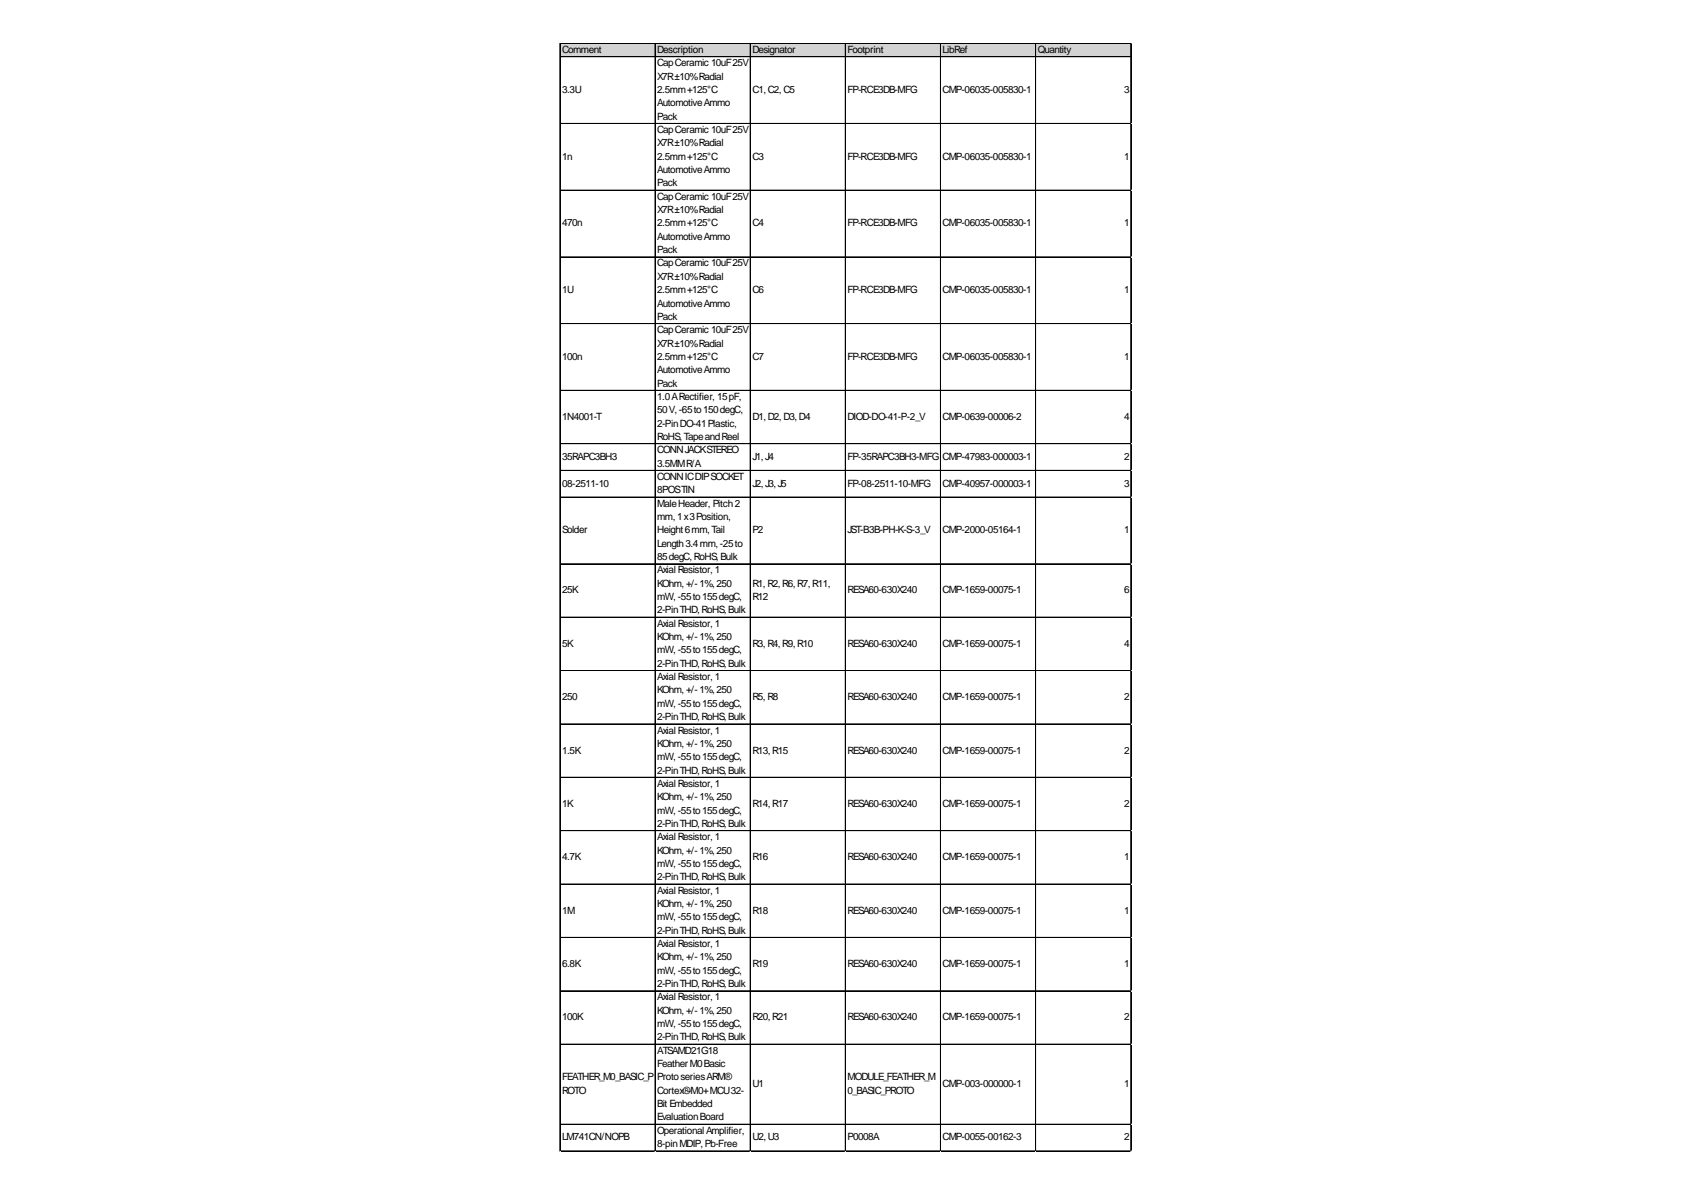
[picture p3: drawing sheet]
<svg xmlns="http://www.w3.org/2000/svg" width="297mm" height="210mm" viewBox="0 0 297 210" stroke-linecap="round" stroke-linejoin="round" font-family="sans-serif">
<defs><g id="words">
<g font-size="1.8">
<text x="98.6" y="9.3">Comment</text>
<text x="115.3" y="9.3">Description</text>
<text x="115.3" y="11.6">CapCeramic 10uF25V</text>
<text x="132" y="9.3">Designator</text>
<text x="148.7" y="9.3">Footprint</text>
<text x="165.4" y="9.3">LibRef</text>
<text x="182.1" y="9.3">Quantity</text>
<text x="98.6" y="16.3">3.3U</text>
<text x="115.3" y="14">X7R±10%Radial</text>
<text x="115.3" y="16.3">2.5mm+125°C</text>
<text x="132" y="16.3">C1,C2,C5</text>
<text x="148.7" y="16.3">FP-RCE3DB-MFG</text>
<text x="165.4" y="16.3">CMP-06035-005830-1</text>
<text x="197.2" y="16.3">3</text>
<text x="115.3" y="18.6">AutomotiveAmmo</text>
<text x="115.3" y="21">Pack</text>
<text x="115.3" y="23.3">CapCeramic 10uF25V</text>
<text x="98.6" y="28">1n</text>
<text x="115.3" y="25.7">X7R±10%Radial</text>
<text x="115.3" y="28">2.5mm+125°C</text>
<text x="132" y="28">C3</text>
<text x="148.7" y="28">FP-RCE3DB-MFG</text>
<text x="165.4" y="28">CMP-06035-005830-1</text>
<text x="197.2" y="28">1</text>
<text x="115.3" y="30.3">AutomotiveAmmo</text>
<text x="115.3" y="32.7">Pack</text>
<text x="115.3" y="35">CapCeramic 10uF25V</text>
<text x="98.6" y="39.7">470n</text>
<text x="115.3" y="37.4">X7R±10%Radial</text>
<text x="115.3" y="39.7">2.5mm+125°C</text>
<text x="132" y="39.7">C4</text>
<text x="148.7" y="39.7">FP-RCE3DB-MFG</text>
<text x="165.4" y="39.7">CMP-06035-005830-1</text>
<text x="197.2" y="39.7">1</text>
<text x="115.3" y="42">AutomotiveAmmo</text>
<text x="115.3" y="44.4">Pack</text>
<text x="115.3" y="46.7">CapCeramic 10uF25V</text>
<text x="98.6" y="51.4">1U</text>
<text x="115.3" y="49.1">X7R±10%Radial</text>
<text x="115.3" y="51.4">2.5mm+125°C</text>
<text x="115.3" y="53.7">AutomotiveAmmo</text>
<text x="132" y="51.4">C6</text>
<text x="148.7" y="51.4">FP-RCE3DB-MFG</text>
<text x="165.4" y="51.4">CMP-06035-005830-1</text>
<text x="197.2" y="51.4">1</text>
<text x="115.3" y="56.1">Pack</text>
<text x="115.3" y="58.4">CapCeramic 10uF25V</text>
<text x="98.6" y="63.1">100n</text>
<text x="115.3" y="60.8">X7R±10%Radial</text>
<text x="115.3" y="63.1">2.5mm+125°C</text>
<text x="115.3" y="65.4">AutomotiveAmmo</text>
<text x="132" y="63.1">C7</text>
<text x="148.7" y="63.1">FP-RCE3DB-MFG</text>
<text x="165.4" y="63.1">CMP-06035-005830-1</text>
<text x="197.2" y="63.1">1</text>
<text x="115.3" y="67.8">Pack</text>
<text x="115.3" y="70.1">1.0ARectifier, 15pF,</text>
<text x="98.6" y="73.6">1N4001-T</text>
<text x="115.3" y="72.5">50V,-65to150degC,</text>
<text x="115.3" y="74.8">2-PinDO-41Plastic,</text>
<text x="115.3" y="77.1">RoHS,TapeandReel</text>
<text x="132" y="73.6">D1,D2,D3,D4</text>
<text x="148.7" y="73.6">DIOD-DO-41-P-2_V</text>
<text x="165.4" y="73.6">CMP-0639-00006-2</text>
<text x="197.2" y="73.6">4</text>
<text x="98.6" y="80.7">35RAPC3BH3</text>
<text x="115.3" y="79.5">CONNJACKSTEREO</text>
<text x="115.3" y="81.8">3.5MMR/A</text>
<text x="132" y="80.7">J1,J4</text>
<text x="148.7" y="80.7">FP-35RAPC3BH3-MFG</text>
<text x="165.4" y="80.7">CMP-47983-000003-1</text>
<text x="197.2" y="80.7">2</text>
<text x="98.6" y="85.3">08-2511-10</text>
<text x="115.3" y="84.2">CONNICDIPSOCKET</text>
<text x="115.3" y="86.5">8POSTIN</text>
<text x="115.3" y="88.8">MaleHeader, Pitch2</text>
<text x="132" y="85.3">J2,J3,J5</text>
<text x="148.7" y="85.3">FP-08-2511-10-MFG</text>
<text x="165.4" y="85.3">CMP-40957-000003-1</text>
<text x="197.2" y="85.3">3</text>
<text x="98.6" y="93.5">Solder</text>
<text x="115.3" y="91.2">mm,1x3Position,</text>
<text x="115.3" y="93.5">Height6mm,Tail</text>
<text x="115.3" y="95.9">Length3.4mm,-25to</text>
<text x="132" y="93.5">P2</text>
<text x="148.7" y="93.5">JST-B3B-PH-K-S-3_V</text>
<text x="165.4" y="93.5">CMP-2000-05164-1</text>
<text x="197.2" y="93.5">1</text>
<text x="115.3" y="98.2">85degC,RoHS,Bulk</text>
<text x="115.3" y="100.5">AxialResistor, 1</text>
<text x="98.6" y="104.1">25K</text>
<text x="115.3" y="102.9">KOhm,+/-1%,250</text>
<text x="115.3" y="105.2">mW,-55to155degC,</text>
<text x="115.3" y="107.6">2-PinTHD,RoHS,Bulk</text>
<text x="132" y="102.9">R1,R2,R6,R7,R11,</text>
<text x="132" y="105.2">R12</text>
<text x="148.7" y="104.1">RESA60-630X240</text>
<text x="165.4" y="104.1">CMP-1659-00075-1</text>
<text x="197.2" y="104.1">6</text>
<text x="98.6" y="113.4">5K</text>
<text x="115.3" y="109.9">AxialResistor, 1</text>
<text x="115.3" y="112.2">KOhm,+/-1%,250</text>
<text x="132" y="113.4">R3,R4,R9,R10</text>
<text x="148.7" y="113.4">RESA60-630X240</text>
<text x="165.4" y="113.4">CMP-1659-00075-1</text>
<text x="197.2" y="113.4">4</text>
<text x="115.3" y="114.6">mW,-55to155degC,</text>
<text x="115.3" y="116.9">2-PinTHD,RoHS,Bulk</text>
<text x="115.3" y="119.3">AxialResistor, 1</text>
<text x="98.6" y="122.8">250</text>
<text x="115.3" y="121.6">KOhm,+/-1%,250</text>
<text x="115.3" y="123.9">mW,-55to155degC,</text>
<text x="132" y="122.8">R5,R8</text>
<text x="148.7" y="122.8">RESA60-630X240</text>
<text x="165.4" y="122.8">CMP-1659-00075-1</text>
<text x="197.2" y="122.8">2</text>
<text x="115.3" y="126.3">2-PinTHD,RoHS,Bulk</text>
<text x="115.3" y="128.6">AxialResistor, 1</text>
<text x="115.3" y="131">KOhm,+/-1%,250</text>
<text x="98.6" y="132.1">1.5K</text>
<text x="115.3" y="133.3">mW,-55to155degC,</text>
<text x="115.3" y="135.6">2-PinTHD,RoHS,Bulk</text>
<text x="115.3" y="138">AxialResistor, 1</text>
<text x="132" y="132.1">R13,R15</text>
<text x="148.7" y="132.1">RESA60-630X240</text>
<text x="165.4" y="132.1">CMP-1659-00075-1</text>
<text x="197.2" y="132.1">2</text>
<text x="98.6" y="141.5">1K</text>
<text x="115.3" y="140.3">KOhm,+/-1%,250</text>
<text x="115.3" y="142.7">mW,-55to155degC,</text>
<text x="132" y="141.5">R14,R17</text>
<text x="148.7" y="141.5">RESA60-630X240</text>
<text x="165.4" y="141.5">CMP-1659-00075-1</text>
<text x="197.2" y="141.5">2</text>
<text x="115.3" y="145">2-PinTHD,RoHS,Bulk</text>
<text x="115.3" y="147.3">AxialResistor, 1</text>
<text x="115.3" y="149.7">KOhm,+/-1%,250</text>
<text x="98.6" y="150.9">4.7K</text>
<text x="115.3" y="152">mW,-55to155degC,</text>
<text x="115.3" y="154.4">2-PinTHD,RoHS,Bulk</text>
<text x="132" y="150.9">R16</text>
<text x="148.7" y="150.9">RESA60-630X240</text>
<text x="165.4" y="150.9">CMP-1659-00075-1</text>
<text x="197.2" y="150.9">1</text>
<text x="98.6" y="160.2">1M</text>
<text x="115.3" y="156.7">AxialResistor, 1</text>
<text x="115.3" y="159">KOhm,+/-1%,250</text>
<text x="115.3" y="161.4">mW,-55to155degC,</text>
<text x="132" y="160.2">R18</text>
<text x="148.7" y="160.2">RESA60-630X240</text>
<text x="165.4" y="160.2">CMP-1659-00075-1</text>
<text x="197.2" y="160.2">1</text>
<text x="115.3" y="163.7">2-PinTHD,RoHS,Bulk</text>
<text x="115.3" y="166.1">AxialResistor, 1</text>
<text x="98.6" y="169.6">6.8K</text>
<text x="115.3" y="168.4">KOhm,+/-1%,250</text>
<text x="115.3" y="170.7">mW,-55to155degC,</text>
<text x="115.3" y="173.1">2-PinTHD,RoHS,Bulk</text>
<text x="132" y="169.6">R19</text>
<text x="148.7" y="169.6">RESA60-630X240</text>
<text x="165.4" y="169.6">CMP-1659-00075-1</text>
<text x="197.2" y="169.6">1</text>
<text x="98.6" y="178.9">100K</text>
<text x="115.3" y="175.4">AxialResistor, 1</text>
<text x="115.3" y="177.8">KOhm,+/-1%,250</text>
<text x="132" y="178.9">R20,R21</text>
<text x="148.7" y="178.9">RESA60-630X240</text>
<text x="165.4" y="178.9">CMP-1659-00075-1</text>
<text x="197.2" y="178.9">2</text>
<text x="115.3" y="180.1">mW,-55to155degC,</text>
<text x="115.3" y="182.4">2-PinTHD,RoHS,Bulk</text>
<text x="115.3" y="184.8">ATSAMD21G18</text>
<text x="98.6" y="189.5">FEATHER_M0_BASIC_P</text>
<text x="98.6" y="191.8">ROTO</text>
<text x="115.3" y="187.1">FeatherM0Basic</text>
<text x="115.3" y="189.5">ProtoseriesARM®</text>
<text x="115.3" y="191.8">Cortex®-M0+MCU32-</text>
<text x="132" y="190.6">U1</text>
<text x="148.7" y="189.5">MODULE_FEATHER_M</text>
<text x="148.7" y="191.8">0_BASIC_PROTO</text>
<text x="165.4" y="190.6">CMP-003-000000-1</text>
<text x="197.2" y="190.6">1</text>
<text x="115.3" y="194.1">Bit Embedded</text>
<text x="115.3" y="196.5">EvaluationBoard</text>
<text x="98.6" y="200">LM741CN/NOPB</text>
<text x="115.3" y="198.8">OperationalAmplifier,</text>
<text x="115.3" y="201.2">8-pinMDIP,Pb-Free</text>
<text x="132" y="200">U2,U3</text>
<text x="148.7" y="200">P0008A</text>
<text x="165.4" y="200">CMP-0055-00162-3</text>
<text x="197.2" y="200">2</text>
</g>
</g></defs>
<path d="M98.3 7.7h100.2v2.3h-100.2z" fill="#d3d3d3"/>
<g fill="none" stroke="#000" stroke-width=".18">
<path d="M98.2 7.6v194.3M98.3 7.6v194.3M98.3 7.6h100.2M98.3 7.7h100.2M98.3 9.9h100.2M98.3 10h100.2M114.9 7.7v194.2M115 7.7v194.2M131.6 7.7v194.2M131.7 7.7v194.2M148.3 7.7v194.2M148.4 7.7v194.2"/>
<path d="M165 7.7v194.2M181.7 7.7v194.2M198.4 7.7v194.2M98.3 21.6h100.2M98.3 21.7h100.2M98.3 33.3h100.2M98.3 33.4h100.2M98.3 45h100.2M98.3 45.1h100.2M98.3 56.7h100.2M98.3 56.8h100.2M98.3 68.4h100.2"/>
<path d="M98.3 68.5h100.2M98.3 77.8h100.2M98.3 77.9h100.2M98.3 82.5h100.2M98.3 87.2h100.2M98.3 98.9h100.2M98.3 108.2h100.2M98.3 108.3h100.2M98.3 117.6h100.2M98.3 126.9h100.2M98.3 127h100.2M98.3 136.3h100.2"/>
<path d="M98.3 145.7h100.2M98.3 155h100.2M98.3 155.1h100.2M98.3 164.4h100.2M98.3 173.7h100.2M98.3 173.8h100.2M98.3 183.1h100.2M98.3 197.1h100.2M98.3 197.2h100.2M98.3 201.8h100.2M98.3 201.9h100.2"/>
</g>
<path d="M98.2 201.9v.1" fill="none" stroke="#e0e0e0" stroke-width=".18"/>
<path d="M98.2 201.9l.1 .1z" fill="#e0e0e0"/>
<path d="M114.9 201.9v.1" fill="none" stroke="#e0e0e0" stroke-width=".18"/>
<path d="M114.9 201.9l.1 .1z" fill="#e0e0e0"/>
<path d="M131.6 201.9v.1" fill="none" stroke="#e0e0e0" stroke-width=".18"/>
<path d="M131.6 201.9l.1 .1z" fill="#e0e0e0"/>
<path d="M148.3 201.9v.1" fill="none" stroke="#e0e0e0" stroke-width=".18"/>
<path d="M148.3 201.9l.1 .1z" fill="#e0e0e0"/>
<path d="M165 201.9v.1" fill="none" stroke="#e0e0e0" stroke-width=".18"/>
<path d="M165 201.9l.1 .1z" fill="#e0e0e0"/>
<path d="M181.7 201.9v.1" fill="none" stroke="#e0e0e0" stroke-width=".18"/>
<path d="M181.7 201.9l.1 .1z" fill="#e0e0e0"/>
<path d="M198.4 201.9v.1" fill="none" stroke="#e0e0e0" stroke-width=".18"/>
<path d="M198.4 201.9l.1 .1z" fill="#e0e0e0"/>
<path d="M198.5 21.6h.1" fill="none" stroke="#e0e0e0" stroke-width=".18"/>
<path d="M198.5 21.6v.1z" fill="#e0e0e0"/>
<path d="M198.5 33.3h.1" fill="none" stroke="#e0e0e0" stroke-width=".18"/>
<path d="M198.5 33.3v.1z" fill="#e0e0e0"/>
<path d="M198.5 45h.1" fill="none" stroke="#e0e0e0" stroke-width=".18"/>
<path d="M198.5 45v.1z" fill="#e0e0e0"/>
<path d="M198.5 56.7h.1" fill="none" stroke="#e0e0e0" stroke-width=".18"/>
<path d="M198.5 56.7v.1z" fill="#e0e0e0"/>
<path d="M198.5 68.4h.1" fill="none" stroke="#e0e0e0" stroke-width=".18"/>
<path d="M198.5 68.4v.1z" fill="#e0e0e0"/>
<path d="M198.5 77.8h.1" fill="none" stroke="#e0e0e0" stroke-width=".18"/>
<path d="M198.5 77.8v.1z" fill="#e0e0e0"/>
<path d="M198.5 82.5h.1" fill="none" stroke="#e0e0e0" stroke-width=".18"/>
<path d="M198.5 82.5v.1z" fill="#e0e0e0"/>
<path d="M198.5 87.2h.1" fill="none" stroke="#e0e0e0" stroke-width=".18"/>
<path d="M198.5 87.2v.1z" fill="#e0e0e0"/>
<path d="M198.5 98.9h.1" fill="none" stroke="#e0e0e0" stroke-width=".18"/>
<path d="M198.5 98.9v.1z" fill="#e0e0e0"/>
<path d="M198.5 108.2h.1" fill="none" stroke="#e0e0e0" stroke-width=".18"/>
<path d="M198.5 108.2v.1z" fill="#e0e0e0"/>
<path d="M198.5 117.6h.1" fill="none" stroke="#e0e0e0" stroke-width=".18"/>
<path d="M198.5 117.6v.1z" fill="#e0e0e0"/>
<path d="M198.5 126.9h.1" fill="none" stroke="#e0e0e0" stroke-width=".18"/>
<path d="M198.5 126.9v.1z" fill="#e0e0e0"/>
<path d="M198.5 136.3h.1" fill="none" stroke="#e0e0e0" stroke-width=".18"/>
<path d="M198.5 136.3v.1z" fill="#e0e0e0"/>
<path d="M198.5 145.7h.1" fill="none" stroke="#e0e0e0" stroke-width=".18"/>
<path d="M198.5 145.7v.1z" fill="#e0e0e0"/>
<path d="M198.5 155h.1" fill="none" stroke="#e0e0e0" stroke-width=".18"/>
<path d="M198.5 155v.1z" fill="#e0e0e0"/>
<path d="M198.5 164.4h.1" fill="none" stroke="#e0e0e0" stroke-width=".18"/>
<path d="M198.5 164.4v.1z" fill="#e0e0e0"/>
<path d="M198.5 173.7h.1" fill="none" stroke="#e0e0e0" stroke-width=".18"/>
<path d="M198.5 173.7v.1z" fill="#e0e0e0"/>
<path d="M198.5 183.1h.1" fill="none" stroke="#e0e0e0" stroke-width=".18"/>
<path d="M198.5 183.1v.1z" fill="#e0e0e0"/>
<path d="M198.5 197.1h.1" fill="none" stroke="#e0e0e0" stroke-width=".18"/>
<path d="M198.5 197.1v.1z" fill="#e0e0e0"/>
<path d="M198.5 201.8h.1" fill="none" stroke="#e0e0e0" stroke-width=".18"/>
<path d="M198.5 201.8v.1z" fill="#e0e0e0"/>
<use href="#words"/>
</svg>
